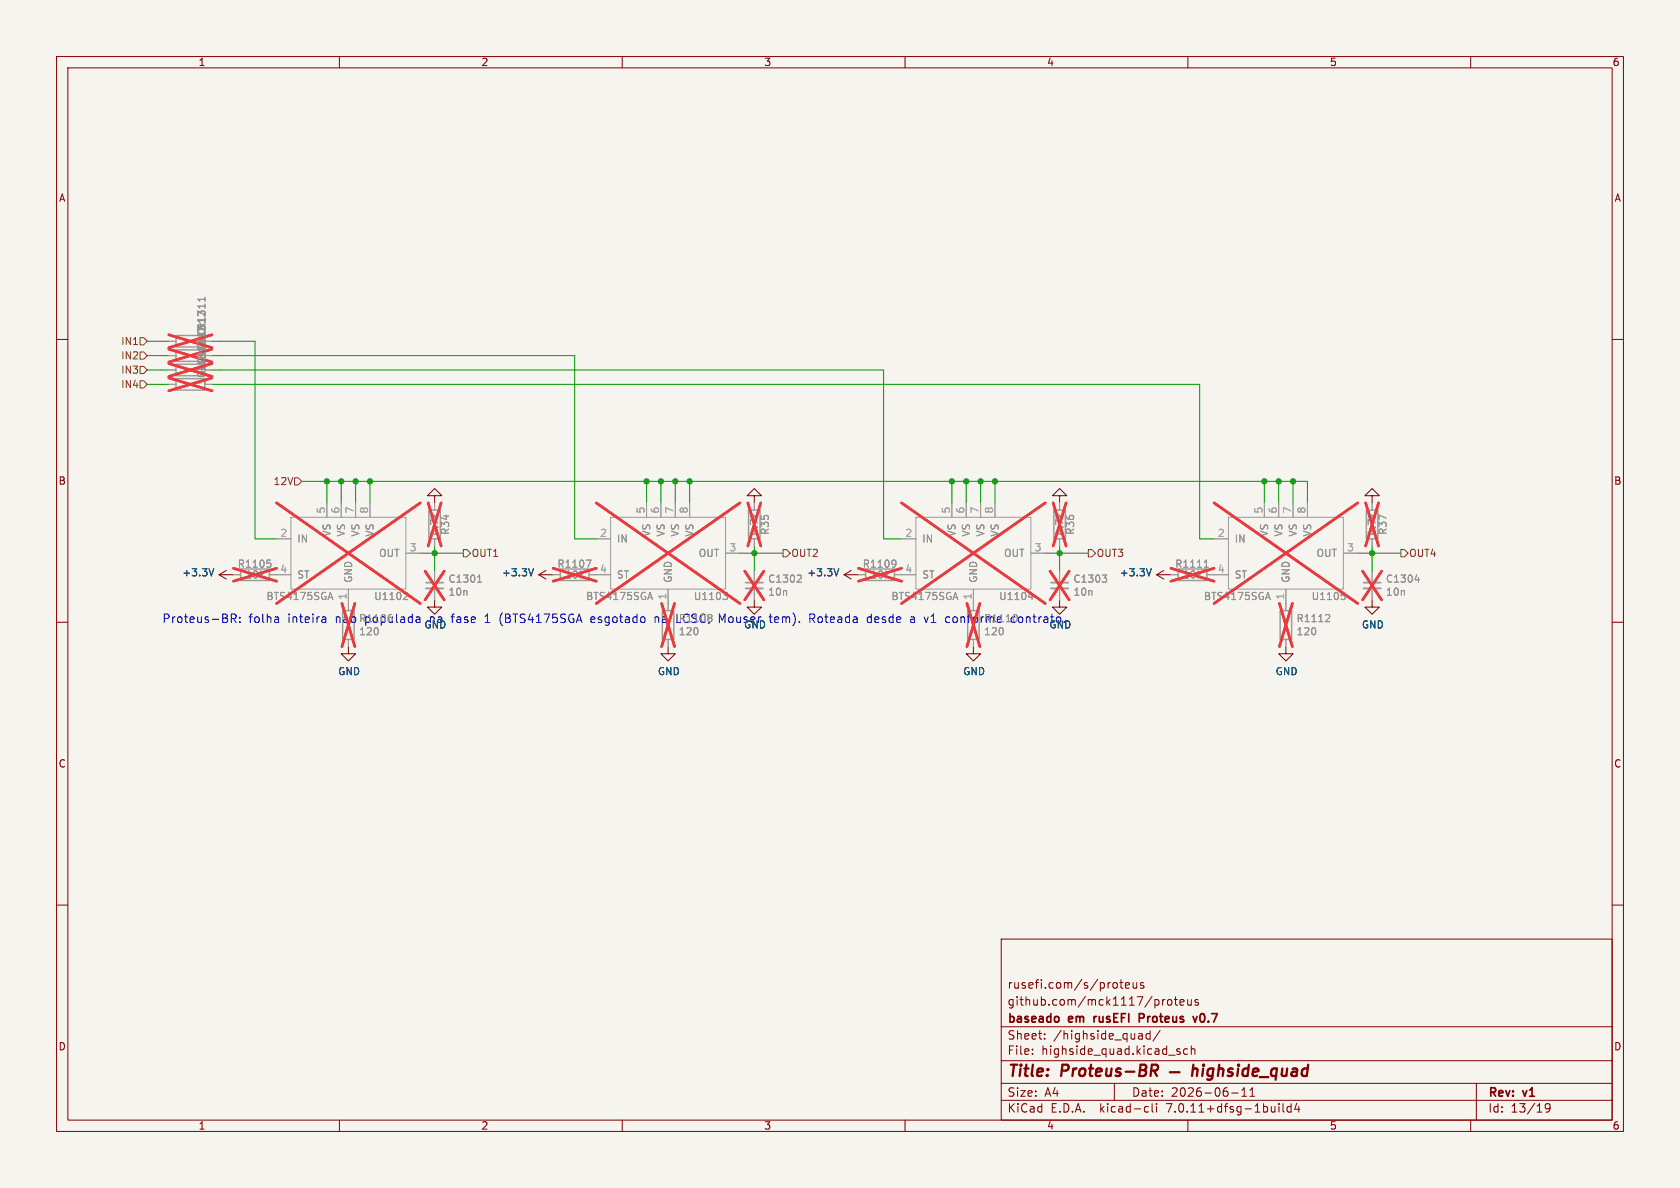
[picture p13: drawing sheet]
(kicad_sch
 (version 20230121)
 (generator eeschema)
 (paper "A4")
 (title_block
  (title "Proteus-BR — highside_quad")
  (date "2026-06-11")
  (rev "v1")
  (company "baseado em rusEFI Proteus v0.7")
  (comment 1 "github.com/mck1117/proteus")
  (comment 2 "rusefi.com/s/proteus"))
 (lib_symbols
  (symbol "Device:C_Small"
   (pin_numbers hide)
   (pin_names (offset 0.254) hide) (in_bom yes) (on_board yes)
   (property "Reference" "C" (at 0.254 1.778 0) (effects (font (size 1.27 1.27)) (justify left)))
   (property "Value" "C_Small" (at 0.254 -2.032 0) (effects (font (size 1.27 1.27)) (justify left)))
   (property "Footprint" "" (at 0 0 0) (effects (font (size 1.27 1.27)) hide))
   (property "Datasheet" "~" (at 0 0 0) (effects (font (size 1.27 1.27)) hide))
   (symbol "C_Small_0_1"
    (polyline (pts (xy -1.524 -0.508) (xy 1.524 -0.508)) (stroke (width 0.3302) (type default)) (fill (type none)))
    (polyline (pts (xy -1.524 0.508) (xy 1.524 0.508)) (stroke (width 0.3048) (type default)) (fill (type none))))
   (symbol "C_Small_1_1"
    (pin passive line (at 0 2.54 270) (length 2.032) (name "~" (effects (font (size 1.27 1.27)))) (number "1" (effects (font (size 1.27 1.27)))))
    (pin passive line (at 0 -2.54 90) (length 2.032) (name "~" (effects (font (size 1.27 1.27)))) (number "2" (effects (font (size 1.27 1.27)))))))
  (symbol "Device:R"
   (pin_numbers hide)
   (pin_names (offset 0)) (in_bom yes) (on_board yes)
   (property "Reference" "R" (at 2.032 0 90) (effects (font (size 1.27 1.27))))
   (property "Value" "R" (at 0 0 90) (effects (font (size 1.27 1.27))))
   (property "Footprint" "" (at -1.778 0 90) (effects (font (size 1.27 1.27)) hide))
   (property "Datasheet" "~" (at 0 0 0) (effects (font (size 1.27 1.27)) hide))
   (symbol "R_0_1"
    (rectangle (start -1.016 -2.54) (end 1.016 2.54) (stroke (width 0.254) (type default)) (fill (type none))))
   (symbol "R_1_1"
    (pin passive line (at 0 3.81 270) (length 1.27) (name "~" (effects (font (size 1.27 1.27)))) (number "1" (effects (font (size 1.27 1.27)))))
    (pin passive line (at 0 -3.81 90) (length 1.27) (name "~" (effects (font (size 1.27 1.27)))) (number "2" (effects (font (size 1.27 1.27)))))))
  (symbol "Device:R_Pack04"
   (pin_names (offset 0) hide) (in_bom yes) (on_board yes)
   (property "Reference" "RN" (at -7.62 0 90) (effects (font (size 1.27 1.27))))
   (property "Value" "R_Pack04" (at 5.08 0 90) (effects (font (size 1.27 1.27))))
   (property "Footprint" "" (at 6.985 0 90) (effects (font (size 1.27 1.27)) hide))
   (property "Datasheet" "~" (at 0 0 0) (effects (font (size 1.27 1.27)) hide))
   (symbol "R_Pack04_0_1"
    (rectangle (start -6.35 -2.413) (end 3.81 2.413) (stroke (width 0.254) (type default)) (fill (type background)))
    (rectangle (start -5.715 1.905) (end -4.445 -1.905) (stroke (width 0.254) (type default)) (fill (type none)))
    (rectangle (start -3.175 1.905) (end -1.905 -1.905) (stroke (width 0.254) (type default)) (fill (type none)))
    (rectangle (start -0.635 1.905) (end 0.635 -1.905) (stroke (width 0.254) (type default)) (fill (type none)))
    (polyline (pts (xy -5.08 -2.54) (xy -5.08 -1.905)) (stroke (width 0) (type default)) (fill (type none)))
    (polyline (pts (xy -5.08 1.905) (xy -5.08 2.54)) (stroke (width 0) (type default)) (fill (type none)))
    (polyline (pts (xy -2.54 -2.54) (xy -2.54 -1.905)) (stroke (width 0) (type default)) (fill (type none)))
    (polyline (pts (xy -2.54 1.905) (xy -2.54 2.54)) (stroke (width 0) (type default)) (fill (type none)))
    (polyline (pts (xy 0 -2.54) (xy 0 -1.905)) (stroke (width 0) (type default)) (fill (type none)))
    (polyline (pts (xy 0 1.905) (xy 0 2.54)) (stroke (width 0) (type default)) (fill (type none)))
    (polyline (pts (xy 2.54 -2.54) (xy 2.54 -1.905)) (stroke (width 0) (type default)) (fill (type none)))
    (polyline (pts (xy 2.54 1.905) (xy 2.54 2.54)) (stroke (width 0) (type default)) (fill (type none)))
    (rectangle (start 1.905 1.905) (end 3.175 -1.905) (stroke (width 0.254) (type default)) (fill (type none))))
   (symbol "R_Pack04_1_1"
    (pin passive line (at -5.08 -5.08 90) (length 2.54) (name "R1.1" (effects (font (size 1.27 1.27)))) (number "1" (effects (font (size 1.27 1.27)))))
    (pin passive line (at -2.54 -5.08 90) (length 2.54) (name "R2.1" (effects (font (size 1.27 1.27)))) (number "2" (effects (font (size 1.27 1.27)))))
    (pin passive line (at 0 -5.08 90) (length 2.54) (name "R3.1" (effects (font (size 1.27 1.27)))) (number "3" (effects (font (size 1.27 1.27)))))
    (pin passive line (at 2.54 -5.08 90) (length 2.54) (name "R4.1" (effects (font (size 1.27 1.27)))) (number "4" (effects (font (size 1.27 1.27)))))
    (pin passive line (at 2.54 5.08 270) (length 2.54) (name "R4.2" (effects (font (size 1.27 1.27)))) (number "5" (effects (font (size 1.27 1.27)))))
    (pin passive line (at 0 5.08 270) (length 2.54) (name "R3.2" (effects (font (size 1.27 1.27)))) (number "6" (effects (font (size 1.27 1.27)))))
    (pin passive line (at -2.54 5.08 270) (length 2.54) (name "R2.2" (effects (font (size 1.27 1.27)))) (number "7" (effects (font (size 1.27 1.27)))))
    (pin passive line (at -5.08 5.08 270) (length 2.54) (name "R1.2" (effects (font (size 1.27 1.27)))) (number "8" (effects (font (size 1.27 1.27)))))))
  (symbol "bts4175:BTS4175SGA"
   (pin_names (offset 1.016)) (in_bom yes) (on_board yes)
   (property "Reference" "U" (at -6.35 -7.62 0) (effects (font (size 1.27 1.27))))
   (property "Value" "BTS4175SGA" (at 8.89 -7.62 0) (effects (font (size 1.27 1.27))))
   (property "Footprint" "" (at 0 0 0) (effects (font (size 1.27 1.27)) hide))
   (property "Datasheet" "" (at 0 0 0) (effects (font (size 1.27 1.27)) hide))
   (symbol "BTS4175SGA_0_1"
    (polyline (pts (xy -7.62 6.35) (xy 12.7 6.35) (xy 12.7 -6.35) (xy -7.62 -6.35) (xy -7.62 6.35)) (stroke (width 0) (type solid)) (fill (type none))))
   (symbol "BTS4175SGA_1_1"
    (pin bidirectional line (at 2.54 -8.89 90) (length 2.54) (name "GND" (effects (font (size 1.27 1.27)))) (number "1" (effects (font (size 1.27 1.27)))))
    (pin input line (at -10.16 2.54 0) (length 2.54) (name "IN" (effects (font (size 1.27 1.27)))) (number "2" (effects (font (size 1.27 1.27)))))
    (pin power_out line (at 15.24 0 180) (length 2.54) (name "OUT" (effects (font (size 1.27 1.27)))) (number "3" (effects (font (size 1.27 1.27)))))
    (pin open_collector line (at -10.16 -3.81 0) (length 2.54) (name "ST" (effects (font (size 1.27 1.27)))) (number "4" (effects (font (size 1.27 1.27)))))
    (pin power_in line (at -1.27 8.89 270) (length 2.54) (name "VS" (effects (font (size 1.27 1.27)))) (number "5" (effects (font (size 1.27 1.27)))))
    (pin power_in line (at 1.27 8.89 270) (length 2.54) (name "VS" (effects (font (size 1.27 1.27)))) (number "6" (effects (font (size 1.27 1.27)))))
    (pin power_in line (at 3.81 8.89 270) (length 2.54) (name "VS" (effects (font (size 1.27 1.27)))) (number "7" (effects (font (size 1.27 1.27)))))
    (pin power_in line (at 6.35 8.89 270) (length 2.54) (name "VS" (effects (font (size 1.27 1.27)))) (number "8" (effects (font (size 1.27 1.27)))))))
  (symbol "power:GND"
   (power)
   (pin_names (offset 0)) (in_bom yes) (on_board yes)
   (property "Reference" "#PWR" (at 0 -6.35 0) (effects (font (size 1.27 1.27)) hide))
   (property "Value" "GND" (at 0 -3.81 0) (effects (font (size 1.27 1.27))))
   (property "Footprint" "" (at 0 0 0) (effects (font (size 1.27 1.27)) hide))
   (property "Datasheet" "" (at 0 0 0) (effects (font (size 1.27 1.27)) hide))
   (symbol "GND_0_1"
    (polyline (pts (xy 0 0) (xy 0 -1.27) (xy 1.27 -1.27) (xy 0 -2.54) (xy -1.27 -1.27) (xy 0 -1.27)) (stroke (width 0) (type default)) (fill (type none))))
   (symbol "GND_1_1"
    (pin power_in line (at 0 0 270) (length 0)
    hide (name "GND" (effects (font (size 1.27 1.27)))) (number "1" (effects (font (size 1.27 1.27)))))))
  (symbol "proteus-rescue:+3.3V-power"
   (power)
   (pin_names (offset 0)) (in_bom yes) (on_board yes)
   (property "Reference" "#PWR" (at 0 -3.81 0) (effects (font (size 1.27 1.27)) hide))
   (property "Value" "+3.3V-power" (at 0 3.556 0) (effects (font (size 1.27 1.27))))
   (property "Footprint" "" (at 0 0 0) (effects (font (size 1.27 1.27)) hide))
   (property "Datasheet" "" (at 0 0 0) (effects (font (size 1.27 1.27)) hide))
   (symbol "+3.3V-power_0_1"
    (polyline (pts (xy -0.762 1.27) (xy 0 2.54)) (stroke (width 0) (type solid)) (fill (type none)))
    (polyline (pts (xy 0 0) (xy 0 2.54)) (stroke (width 0) (type solid)) (fill (type none)))
    (polyline (pts (xy 0 2.54) (xy 0.762 1.27)) (stroke (width 0) (type solid)) (fill (type none))))
   (symbol "+3.3V-power_1_1"
    (pin power_in line (at 0 0 90) (length 0)
    hide (name "+3V3" (effects (font (size 1.27 1.27)))) (number "1" (effects (font (size 1.27 1.27))))))))
 (junction (at 133.35 97.79)
  (diameter 0) (color 0 0 0 0))
 (junction (at 114.3 85.09) (diameter 0) (color 0 0 0 0))
 (junction (at 65.405 85.09)
  (diameter 0) (color 0 0 0 0))
 (junction (at 228.6 85.09) (diameter 0) (color 0 0 0 0))
 (junction (at 60.325 85.09)
  (diameter 0) (color 0 0 0 0))
 (junction (at 173.355 85.09)
  (diameter 0) (color 0 0 0 0))
 (junction (at 119.38 85.09)
  (diameter 0) (color 0 0 0 0))
 (junction (at 175.895 85.09)
  (diameter 0) (color 0 0 0 0))
 (junction (at 57.785 85.09)
  (diameter 0) (color 0 0 0 0))
 (junction (at 170.815 85.09)
  (diameter 0) (color 0 0 0 0))
 (junction (at 168.275 85.09)
  (diameter 0) (color 0 0 0 0))
 (junction (at 76.835 97.79)
  (diameter 0) (color 0 0 0 0))
 (junction (at 242.57 97.79)
  (diameter 0) (color 0 0 0 0))
 (junction (at 62.865 85.09)
  (diameter 0) (color 0 0 0 0))
 (junction (at 226.06 85.09)
  (diameter 0) (color 0 0 0 0))
 (junction (at 121.92 85.09)
  (diameter 0) (color 0 0 0 0))
 (junction (at 187.325 97.79)
  (diameter 0) (color 0 0 0 0))
 (junction (at 116.84 85.09)
  (diameter 0) (color 0 0 0 0))
 (junction (at 223.52 85.09)
  (diameter 0) (color 0 0 0 0))
 (wire (pts (xy 170.815 88.9) (xy 170.815 85.09)) (stroke (width 0) (type default)))
 (wire (pts (xy 231.14 85.09) (xy 231.14 88.9)) (stroke (width 0) (type default)))
 (wire (pts (xy 173.355 85.09) (xy 173.355 88.9)) (stroke (width 0) (type default)))
 (wire (pts (xy 133.35 97.79) (xy 138.43 97.79)) (stroke (width 0) (type default)))
 (wire (pts (xy 240.03 97.79) (xy 242.57 97.79)) (stroke (width 0) (type default)))
 (wire (pts (xy 184.785 97.79) (xy 187.325 97.79)) (stroke (width 0) (type default)))
 (wire (pts (xy 28.575 60.325) (xy 26.035 60.325)) (stroke (width 0) (type default)))
 (wire (pts (xy 223.52 85.09) (xy 226.06 85.09)) (stroke (width 0) (type default)))
 (wire (pts (xy 187.325 97.79) (xy 192.405 97.79)) (stroke (width 0) (type default)))
 (wire (pts (xy 133.35 97.79) (xy 133.35 100.965)) (stroke (width 0) (type default)))
 (wire (pts (xy 242.57 97.79) (xy 242.57 100.965)) (stroke (width 0) (type default)))
 (wire (pts (xy 76.835 97.79) (xy 76.835 100.965)) (stroke (width 0) (type default)))
 (wire (pts (xy 26.035 67.945) (xy 28.575 67.945)) (stroke (width 0) (type default)))
 (wire (pts (xy 121.92 85.09) (xy 168.275 85.09)) (stroke (width 0) (type default)))
 (wire (pts (xy 170.815 85.09) (xy 173.355 85.09)) (stroke (width 0) (type default)))
 (wire (pts (xy 212.09 95.25) (xy 214.63 95.25)) (stroke (width 0) (type default)))
 (wire (pts (xy 101.6 62.865) (xy 101.6 95.25)) (stroke (width 0) (type default)))
 (wire (pts (xy 28.575 65.405) (xy 26.035 65.405)) (stroke (width 0) (type default)))
 (wire (pts (xy 119.38 85.09) (xy 119.38 88.9)) (stroke (width 0) (type default)))
 (wire (pts (xy 116.84 85.09) (xy 119.38 85.09)) (stroke (width 0) (type default)))
 (wire (pts (xy 60.325 88.9) (xy 60.325 85.09)) (stroke (width 0) (type default)))
 (wire (pts (xy 121.92 85.09) (xy 121.92 88.9)) (stroke (width 0) (type default)))
 (wire (pts (xy 74.295 97.79) (xy 76.835 97.79)) (stroke (width 0) (type default)))
 (wire (pts (xy 226.06 85.09) (xy 228.6 85.09)) (stroke (width 0) (type default)))
 (wire (pts (xy 57.785 88.9) (xy 57.785 85.09)) (stroke (width 0) (type default)))
 (wire (pts (xy 156.21 65.405) (xy 156.21 95.25)) (stroke (width 0) (type default)))
 (wire (pts (xy 53.34 85.09) (xy 57.785 85.09)) (stroke (width 0) (type default)))
 (wire (pts (xy 57.785 85.09) (xy 60.325 85.09)) (stroke (width 0) (type default)))
 (wire (pts (xy 45.085 95.25) (xy 48.895 95.25)) (stroke (width 0) (type default)))
 (wire (pts (xy 114.3 85.09) (xy 116.84 85.09)) (stroke (width 0) (type default)))
 (wire (pts (xy 38.735 67.945) (xy 212.09 67.945)) (stroke (width 0) (type default)))
 (wire (pts (xy 168.275 88.9) (xy 168.275 85.09)) (stroke (width 0) (type default)))
 (wire (pts (xy 242.57 96.52) (xy 242.57 97.79)) (stroke (width 0) (type default)))
 (wire (pts (xy 226.06 88.9) (xy 226.06 85.09)) (stroke (width 0) (type default)))
 (wire (pts (xy 130.81 97.79) (xy 133.35 97.79)) (stroke (width 0) (type default)))
 (wire (pts (xy 228.6 85.09) (xy 228.6 88.9)) (stroke (width 0) (type default)))
 (wire (pts (xy 173.355 85.09) (xy 175.895 85.09)) (stroke (width 0) (type default)))
 (wire (pts (xy 187.325 96.52) (xy 187.325 97.79)) (stroke (width 0) (type default)))
 (wire (pts (xy 76.835 97.79) (xy 81.915 97.79)) (stroke (width 0) (type default)))
 (wire (pts (xy 187.325 97.79) (xy 187.325 100.965)) (stroke (width 0) (type default)))
 (wire (pts (xy 62.865 85.09) (xy 62.865 88.9)) (stroke (width 0) (type default)))
 (wire (pts (xy 168.275 85.09) (xy 170.815 85.09)) (stroke (width 0) (type default)))
 (wire (pts (xy 45.085 60.325) (xy 45.085 95.25)) (stroke (width 0) (type default)))
 (wire (pts (xy 38.735 60.325) (xy 45.085 60.325)) (stroke (width 0) (type default)))
 (wire (pts (xy 38.735 65.405) (xy 156.21 65.405)) (stroke (width 0) (type default)))
 (wire (pts (xy 76.835 96.52) (xy 76.835 97.79)) (stroke (width 0) (type default)))
 (wire (pts (xy 119.38 85.09) (xy 121.92 85.09)) (stroke (width 0) (type default)))
 (wire (pts (xy 156.21 95.25) (xy 159.385 95.25)) (stroke (width 0) (type default)))
 (wire (pts (xy 65.405 85.09) (xy 114.3 85.09)) (stroke (width 0) (type default)))
 (wire (pts (xy 101.6 95.25) (xy 105.41 95.25)) (stroke (width 0) (type default)))
 (wire (pts (xy 175.895 85.09) (xy 175.895 88.9)) (stroke (width 0) (type default)))
 (wire (pts (xy 175.895 85.09) (xy 223.52 85.09)) (stroke (width 0) (type default)))
 (wire (pts (xy 65.405 85.09) (xy 65.405 88.9)) (stroke (width 0) (type default)))
 (wire (pts (xy 62.865 85.09) (xy 65.405 85.09)) (stroke (width 0) (type default)))
 (wire (pts (xy 116.84 88.9) (xy 116.84 85.09)) (stroke (width 0) (type default)))
 (wire (pts (xy 114.3 88.9) (xy 114.3 85.09)) (stroke (width 0) (type default)))
 (wire (pts (xy 223.52 88.9) (xy 223.52 85.09)) (stroke (width 0) (type default)))
 (wire (pts (xy 60.325 85.09) (xy 62.865 85.09)) (stroke (width 0) (type default)))
 (wire (pts (xy 242.57 97.79) (xy 247.65 97.79)) (stroke (width 0) (type default)))
 (wire (pts (xy 133.35 96.52) (xy 133.35 97.79)) (stroke (width 0) (type default)))
 (wire (pts (xy 212.09 67.945) (xy 212.09 95.25)) (stroke (width 0) (type default)))
 (wire (pts (xy 228.6 85.09) (xy 231.14 85.09)) (stroke (width 0) (type default)))
 (wire (pts (xy 26.035 62.865) (xy 28.575 62.865)) (stroke (width 0) (type default)))
 (wire (pts (xy 38.735 62.865) (xy 101.6 62.865)) (stroke (width 0) (type default)))
 (hierarchical_label "IN4"
  (shape input) (at 26.035 67.945 180) (fields_autoplaced) (effects (font (size 1.27 1.27)) (justify right)))
 (hierarchical_label "OUT4"
  (shape output) (at 247.65 97.79 0) (fields_autoplaced) (effects (font (size 1.27 1.27)) (justify left)))
 (hierarchical_label "IN2"
  (shape input) (at 26.035 62.865 180) (fields_autoplaced) (effects (font (size 1.27 1.27)) (justify right)))
 (hierarchical_label "IN3"
  (shape input) (at 26.035 65.405 180) (fields_autoplaced) (effects (font (size 1.27 1.27)) (justify right)))
 (hierarchical_label "OUT2"
  (shape output) (at 138.43 97.79 0) (fields_autoplaced) (effects (font (size 1.27 1.27)) (justify left)))
 (hierarchical_label "OUT3"
  (shape output) (at 192.405 97.79 0) (fields_autoplaced) (effects (font (size 1.27 1.27)) (justify left)))
 (hierarchical_label "12V"
  (shape input) (at 53.34 85.09 180) (fields_autoplaced) (effects (font (size 1.27 1.27)) (justify right)))
 (hierarchical_label "OUT1"
  (shape output) (at 81.915 97.79 0) (fields_autoplaced) (effects (font (size 1.27 1.27)) (justify left)))
 (hierarchical_label "IN1"
  (shape input) (at 26.035 60.325 180) (fields_autoplaced) (effects (font (size 1.27 1.27)) (justify right)))
 (symbol
  (lib_id "Device:C_Small") (at 242.57 103.505 0) (unit 1) (in_bom yes) (on_board yes) (dnp yes)
  (property "Reference" "C1304" (at 244.9068 102.3366 0) (effects (font (size 1.27 1.27)) (justify left)))
  (property "Value" "10n" (at 244.9068 104.648 0) (effects (font (size 1.27 1.27)) (justify left)))
  (property "Footprint" "Capacitor_SMD:C_0603_1608Metric" (at 242.57 103.505 0) (effects (font (size 1.27 1.27)) hide))
  (property "Datasheet" "~" (at 242.57 103.505 0) (effects (font (size 1.27 1.27)) hide))
  (property "PN" "" (at 242.57 103.505 0) (effects (font (size 1.27 1.27)) hide))
  (property "LCSC" "C57112" (at 242.57 103.505 0) (effects (font (size 1.27 1.27)) hide))
  (property "LCSC_ext" "0" (at 242.57 103.505 0) (effects (font (size 1.27 1.27)) hide))
  (property "DNP" "DNP fase 1 — highside nao populado" (at 244.9068 102.3366 0) (effects (font (size 1.27 1.27)) hide)) (pin "1") (pin "2"))
 (symbol
  (lib_id "Device:C_Small") (at 76.835 103.505 0) (unit 1) (in_bom yes) (on_board yes) (dnp yes)
  (property "Reference" "C1301" (at 79.1718 102.3366 0) (effects (font (size 1.27 1.27)) (justify left)))
  (property "Value" "10n" (at 79.1718 104.648 0) (effects (font (size 1.27 1.27)) (justify left)))
  (property "Footprint" "Capacitor_SMD:C_0603_1608Metric" (at 76.835 103.505 0) (effects (font (size 1.27 1.27)) hide))
  (property "Datasheet" "~" (at 76.835 103.505 0) (effects (font (size 1.27 1.27)) hide))
  (property "PN" "" (at 76.835 103.505 0) (effects (font (size 1.27 1.27)) hide))
  (property "LCSC" "C57112" (at 76.835 103.505 0) (effects (font (size 1.27 1.27)) hide))
  (property "LCSC_ext" "0" (at 76.835 103.505 0) (effects (font (size 1.27 1.27)) hide))
  (property "DNP" "DNP fase 1 — highside nao populado" (at 79.1718 102.3366 0) (effects (font (size 1.27 1.27)) hide)) (pin "1") (pin "2"))
 (symbol
  (lib_id "Device:C_Small") (at 133.35 103.505 0) (unit 1) (in_bom yes) (on_board yes) (dnp yes)
  (property "Reference" "C1302" (at 135.6868 102.3366 0) (effects (font (size 1.27 1.27)) (justify left)))
  (property "Value" "10n" (at 135.6868 104.648 0) (effects (font (size 1.27 1.27)) (justify left)))
  (property "Footprint" "Capacitor_SMD:C_0603_1608Metric" (at 133.35 103.505 0) (effects (font (size 1.27 1.27)) hide))
  (property "Datasheet" "~" (at 133.35 103.505 0) (effects (font (size 1.27 1.27)) hide))
  (property "PN" "" (at 133.35 103.505 0) (effects (font (size 1.27 1.27)) hide))
  (property "LCSC" "C57112" (at 133.35 103.505 0) (effects (font (size 1.27 1.27)) hide))
  (property "LCSC_ext" "0" (at 133.35 103.505 0) (effects (font (size 1.27 1.27)) hide))
  (property "DNP" "DNP fase 1 — highside nao populado" (at 135.6868 102.3366 0) (effects (font (size 1.27 1.27)) hide)) (pin "1") (pin "2"))
 (symbol
  (lib_id "Device:C_Small") (at 187.325 103.505 0) (unit 1) (in_bom yes) (on_board yes) (dnp yes)
  (property "Reference" "C1303" (at 189.6618 102.3366 0) (effects (font (size 1.27 1.27)) (justify left)))
  (property "Value" "10n" (at 189.6618 104.648 0) (effects (font (size 1.27 1.27)) (justify left)))
  (property "Footprint" "Capacitor_SMD:C_0603_1608Metric" (at 187.325 103.505 0) (effects (font (size 1.27 1.27)) hide))
  (property "Datasheet" "~" (at 187.325 103.505 0) (effects (font (size 1.27 1.27)) hide))
  (property "PN" "" (at 187.325 103.505 0) (effects (font (size 1.27 1.27)) hide))
  (property "LCSC" "C57112" (at 187.325 103.505 0) (effects (font (size 1.27 1.27)) hide))
  (property "LCSC_ext" "0" (at 187.325 103.505 0) (effects (font (size 1.27 1.27)) hide))
  (property "DNP" "DNP fase 1 — highside nao populado" (at 189.6618 102.3366 0) (effects (font (size 1.27 1.27)) hide)) (pin "1") (pin "2"))
 (symbol
  (lib_id "bts4175:BTS4175SGA") (at 59.055 97.79 0) (unit 1) (in_bom yes) (on_board yes) (dnp yes)
  (property "Reference" "U1102" (at 66.04 105.41 0) (effects (font (size 1.27 1.27)) (justify left)))
  (property "Value" "BTS4175SGA" (at 46.99 105.41 0) (effects (font (size 1.27 1.27)) (justify left)))
  (property "Footprint" "Package_SO:SOIC-8_3.9x4.9mm_P1.27mm" (at 59.055 97.79 0) (effects (font (size 1.27 1.27)) hide))
  (property "Datasheet" "" (at 59.055 97.79 0) (effects (font (size 1.27 1.27)) hide))
  (property "LCSC" "C152451" (at 59.055 97.79 0) (effects (font (size 1.27 1.27)) hide))
  (property "LCSC_ext" "1" (at 59.055 97.79 0) (effects (font (size 1.27 1.27)) hide))
  (property "PN" "BTS4175" (at 59.055 97.79 0) (effects (font (size 1.27 1.27)) hide))
  (property "possible_not_ext" "1" (at 59.055 97.79 0) (effects (font (size 1.27 1.27)) hide))
  (property "DNP" "DNP fase 1 — highside nao populado" (at 66.04 105.41 0) (effects (font (size 1.27 1.27)) hide))
  (property "MFN" "Infineon" (at 66.04 105.41 0) (effects (font (size 1.27 1.27)) hide))
  (property "MPN" "BTS4175SGA" (at 66.04 105.41 0) (effects (font (size 1.27 1.27)) hide)) (pin "1") (pin "2") (pin "3") (pin "4") (pin "5") (pin "6") (pin "7") (pin "8"))
 (symbol
  (lib_id "power:GND") (at 61.595 114.3 0) (unit 1) (in_bom yes) (on_board yes) (dnp no)
  (property "Reference" "#PWR0291" (at 61.595 120.65 0) (effects (font (size 1.27 1.27)) hide))
  (property "Value" "GND" (at 61.722 118.6942 0) (effects (font (size 1.27 1.27))))
  (property "Footprint" "" (at 61.595 114.3 0) (effects (font (size 1.27 1.27)) hide))
  (property "Datasheet" "" (at 61.595 114.3 0) (effects (font (size 1.27 1.27)) hide)) (pin "1"))
 (symbol
  (lib_id "power:GND") (at 76.835 106.045 0) (unit 1) (in_bom yes) (on_board yes) (dnp no)
  (property "Reference" "#PWR0292" (at 76.835 112.395 0) (effects (font (size 1.27 1.27)) hide))
  (property "Value" "GND" (at 76.962 110.4392 0) (effects (font (size 1.27 1.27))))
  (property "Footprint" "" (at 76.835 106.045 0) (effects (font (size 1.27 1.27)) hide))
  (property "Datasheet" "" (at 76.835 106.045 0) (effects (font (size 1.27 1.27)) hide)) (pin "1"))
 (symbol
  (lib_id "Device:R") (at 61.595 110.49 0) (unit 1) (in_bom yes) (on_board yes) (dnp yes)
  (property "Reference" "R1106" (at 63.373 109.3216 0) (effects (font (size 1.27 1.27)) (justify left)))
  (property "Value" "120" (at 63.373 111.633 0) (effects (font (size 1.27 1.27)) (justify left)))
  (property "Footprint" "Resistor_SMD:R_0603_1608Metric" (at 59.817 110.49 90) (effects (font (size 1.27 1.27)) hide))
  (property "Datasheet" "~" (at 61.595 110.49 0) (effects (font (size 1.27 1.27)) hide))
  (property "LCSC" "C22787" (at 61.595 110.49 0) (effects (font (size 1.27 1.27)) hide))
  (property "LCSC_ext" "0" (at 61.595 110.49 0) (effects (font (size 1.27 1.27)) hide))
  (property "DNP" "DNP fase 1 — highside nao populado" (at 63.373 109.3216 0) (effects (font (size 1.27 1.27)) hide)) (pin "1") (pin "2"))
 (symbol
  (lib_id "Device:R") (at 45.085 101.6 270) (unit 1) (in_bom yes) (on_board yes) (dnp yes)
  (property "Reference" "R1105" (at 45.085 99.695 90) (effects (font (size 1.27 1.27))))
  (property "Value" "10k" (at 45.085 101.6 90) (effects (font (size 1.27 1.27))))
  (property "Footprint" "Resistor_SMD:R_0603_1608Metric" (at 45.085 99.822 90) (effects (font (size 1.27 1.27)) hide))
  (property "Datasheet" "~" (at 45.085 101.6 0) (effects (font (size 1.27 1.27)) hide))
  (property "LCSC" "C25744" (at 45.085 101.6 0) (effects (font (size 1.27 1.27)) hide))
  (property "LCSC_ext" "0" (at 45.085 101.6 0) (effects (font (size 1.27 1.27)) hide))
  (property "DNP" "DNP fase 1 — highside nao populado" (at 45.085 99.695 0) (effects (font (size 1.27 1.27)) hide)) (pin "1") (pin "2"))
 (symbol
  (lib_id "proteus-rescue:+3.3V-power") (at 41.275 101.6 90) (unit 1) (in_bom yes) (on_board yes) (dnp no)
  (property "Reference" "#PWR0293" (at 45.085 101.6 0) (effects (font (size 1.27 1.27)) hide))
  (property "Value" "+3.3V" (at 38.0238 101.219 90) (effects (font (size 1.27 1.27)) (justify left)))
  (property "Footprint" "" (at 41.275 101.6 0) (effects (font (size 1.27 1.27)) hide))
  (property "Datasheet" "" (at 41.275 101.6 0) (effects (font (size 1.27 1.27)) hide)) (pin "1")
  (instances (project "proteus-br" (path "" (reference "#PWR0293") (unit 1)) (path "" (reference "#PWR0293") (unit 1)))))
 (symbol
  (lib_id "bts4175:BTS4175SGA") (at 115.57 97.79 0) (unit 1) (in_bom yes) (on_board yes) (dnp yes)
  (property "Reference" "U1103" (at 122.555 105.41 0) (effects (font (size 1.27 1.27)) (justify left)))
  (property "Value" "BTS4175SGA" (at 103.505 105.41 0) (effects (font (size 1.27 1.27)) (justify left)))
  (property "Footprint" "Package_SO:SOIC-8_3.9x4.9mm_P1.27mm" (at 115.57 97.79 0) (effects (font (size 1.27 1.27)) hide))
  (property "Datasheet" "" (at 115.57 97.79 0) (effects (font (size 1.27 1.27)) hide))
  (property "LCSC" "C152451" (at 115.57 97.79 0) (effects (font (size 1.27 1.27)) hide))
  (property "LCSC_ext" "1" (at 115.57 97.79 0) (effects (font (size 1.27 1.27)) hide))
  (property "PN" "BTS4175" (at 115.57 97.79 0) (effects (font (size 1.27 1.27)) hide))
  (property "possible_not_ext" "1" (at 115.57 97.79 0) (effects (font (size 1.27 1.27)) hide))
  (property "DNP" "DNP fase 1 — highside nao populado" (at 122.555 105.41 0) (effects (font (size 1.27 1.27)) hide))
  (property "MFN" "Infineon" (at 122.555 105.41 0) (effects (font (size 1.27 1.27)) hide))
  (property "MPN" "BTS4175SGA" (at 122.555 105.41 0) (effects (font (size 1.27 1.27)) hide)) (pin "1") (pin "2") (pin "3") (pin "4") (pin "5") (pin "6") (pin "7") (pin "8"))
 (symbol
  (lib_id "power:GND") (at 118.11 114.3 0) (unit 1) (in_bom yes) (on_board yes) (dnp no)
  (property "Reference" "#PWR0294" (at 118.11 120.65 0) (effects (font (size 1.27 1.27)) hide))
  (property "Value" "GND" (at 118.237 118.6942 0) (effects (font (size 1.27 1.27))))
  (property "Footprint" "" (at 118.11 114.3 0) (effects (font (size 1.27 1.27)) hide))
  (property "Datasheet" "" (at 118.11 114.3 0) (effects (font (size 1.27 1.27)) hide)) (pin "1"))
 (symbol
  (lib_id "power:GND") (at 133.35 106.045 0) (unit 1) (in_bom yes) (on_board yes) (dnp no)
  (property "Reference" "#PWR0295" (at 133.35 112.395 0) (effects (font (size 1.27 1.27)) hide))
  (property "Value" "GND" (at 133.477 110.4392 0) (effects (font (size 1.27 1.27))))
  (property "Footprint" "" (at 133.35 106.045 0) (effects (font (size 1.27 1.27)) hide))
  (property "Datasheet" "" (at 133.35 106.045 0) (effects (font (size 1.27 1.27)) hide)) (pin "1"))
 (symbol
  (lib_id "Device:R") (at 118.11 110.49 0) (unit 1) (in_bom yes) (on_board yes) (dnp yes)
  (property "Reference" "R1108" (at 119.888 109.3216 0) (effects (font (size 1.27 1.27)) (justify left)))
  (property "Value" "120" (at 119.888 111.633 0) (effects (font (size 1.27 1.27)) (justify left)))
  (property "Footprint" "Resistor_SMD:R_0603_1608Metric" (at 116.332 110.49 90) (effects (font (size 1.27 1.27)) hide))
  (property "Datasheet" "~" (at 118.11 110.49 0) (effects (font (size 1.27 1.27)) hide))
  (property "LCSC" "C22787" (at 118.11 110.49 0) (effects (font (size 1.27 1.27)) hide))
  (property "LCSC_ext" "0" (at 118.11 110.49 0) (effects (font (size 1.27 1.27)) hide))
  (property "DNP" "DNP fase 1 — highside nao populado" (at 119.888 109.3216 0) (effects (font (size 1.27 1.27)) hide)) (pin "1") (pin "2"))
 (symbol
  (lib_id "Device:R") (at 101.6 101.6 270) (unit 1) (in_bom yes) (on_board yes) (dnp yes)
  (property "Reference" "R1107" (at 101.6 99.695 90) (effects (font (size 1.27 1.27))))
  (property "Value" "10k" (at 101.6 101.6 90) (effects (font (size 1.27 1.27))))
  (property "Footprint" "Resistor_SMD:R_0603_1608Metric" (at 101.6 99.822 90) (effects (font (size 1.27 1.27)) hide))
  (property "Datasheet" "~" (at 101.6 101.6 0) (effects (font (size 1.27 1.27)) hide))
  (property "LCSC" "C25744" (at 101.6 101.6 0) (effects (font (size 1.27 1.27)) hide))
  (property "LCSC_ext" "0" (at 101.6 101.6 0) (effects (font (size 1.27 1.27)) hide))
  (property "DNP" "DNP fase 1 — highside nao populado" (at 101.6 99.695 0) (effects (font (size 1.27 1.27)) hide)) (pin "1") (pin "2"))
 (symbol
  (lib_id "proteus-rescue:+3.3V-power") (at 97.79 101.6 90) (unit 1) (in_bom yes) (on_board yes) (dnp no)
  (property "Reference" "#PWR0296" (at 101.6 101.6 0) (effects (font (size 1.27 1.27)) hide))
  (property "Value" "+3.3V" (at 94.5388 101.219 90) (effects (font (size 1.27 1.27)) (justify left)))
  (property "Footprint" "" (at 97.79 101.6 0) (effects (font (size 1.27 1.27)) hide))
  (property "Datasheet" "" (at 97.79 101.6 0) (effects (font (size 1.27 1.27)) hide)) (pin "1")
  (instances (project "proteus-br" (path "" (reference "#PWR0296") (unit 1)) (path "" (reference "#PWR0296") (unit 1)))))
 (symbol
  (lib_id "bts4175:BTS4175SGA") (at 169.545 97.79 0) (unit 1) (in_bom yes) (on_board yes) (dnp yes)
  (property "Reference" "U1104" (at 176.53 105.41 0) (effects (font (size 1.27 1.27)) (justify left)))
  (property "Value" "BTS4175SGA" (at 157.48 105.41 0) (effects (font (size 1.27 1.27)) (justify left)))
  (property "Footprint" "Package_SO:SOIC-8_3.9x4.9mm_P1.27mm" (at 169.545 97.79 0) (effects (font (size 1.27 1.27)) hide))
  (property "Datasheet" "" (at 169.545 97.79 0) (effects (font (size 1.27 1.27)) hide))
  (property "LCSC" "C152451" (at 169.545 97.79 0) (effects (font (size 1.27 1.27)) hide))
  (property "LCSC_ext" "1" (at 169.545 97.79 0) (effects (font (size 1.27 1.27)) hide))
  (property "PN" "BTS4175" (at 169.545 97.79 0) (effects (font (size 1.27 1.27)) hide))
  (property "possible_not_ext" "1" (at 169.545 97.79 0) (effects (font (size 1.27 1.27)) hide))
  (property "DNP" "DNP fase 1 — highside nao populado" (at 176.53 105.41 0) (effects (font (size 1.27 1.27)) hide))
  (property "MFN" "Infineon" (at 176.53 105.41 0) (effects (font (size 1.27 1.27)) hide))
  (property "MPN" "BTS4175SGA" (at 176.53 105.41 0) (effects (font (size 1.27 1.27)) hide)) (pin "1") (pin "2") (pin "3") (pin "4") (pin "5") (pin "6") (pin "7") (pin "8"))
 (symbol
  (lib_id "power:GND") (at 172.085 114.3 0) (unit 1) (in_bom yes) (on_board yes) (dnp no)
  (property "Reference" "#PWR0297" (at 172.085 120.65 0) (effects (font (size 1.27 1.27)) hide))
  (property "Value" "GND" (at 172.212 118.6942 0) (effects (font (size 1.27 1.27))))
  (property "Footprint" "" (at 172.085 114.3 0) (effects (font (size 1.27 1.27)) hide))
  (property "Datasheet" "" (at 172.085 114.3 0) (effects (font (size 1.27 1.27)) hide)) (pin "1"))
 (symbol
  (lib_id "power:GND") (at 187.325 106.045 0) (unit 1) (in_bom yes) (on_board yes) (dnp no)
  (property "Reference" "#PWR0298" (at 187.325 112.395 0) (effects (font (size 1.27 1.27)) hide))
  (property "Value" "GND" (at 187.452 110.4392 0) (effects (font (size 1.27 1.27))))
  (property "Footprint" "" (at 187.325 106.045 0) (effects (font (size 1.27 1.27)) hide))
  (property "Datasheet" "" (at 187.325 106.045 0) (effects (font (size 1.27 1.27)) hide)) (pin "1"))
 (symbol
  (lib_id "Device:R") (at 172.085 110.49 0) (unit 1) (in_bom yes) (on_board yes) (dnp yes)
  (property "Reference" "R1110" (at 173.863 109.3216 0) (effects (font (size 1.27 1.27)) (justify left)))
  (property "Value" "120" (at 173.863 111.633 0) (effects (font (size 1.27 1.27)) (justify left)))
  (property "Footprint" "Resistor_SMD:R_0603_1608Metric" (at 170.307 110.49 90) (effects (font (size 1.27 1.27)) hide))
  (property "Datasheet" "~" (at 172.085 110.49 0) (effects (font (size 1.27 1.27)) hide))
  (property "LCSC" "C22787" (at 172.085 110.49 0) (effects (font (size 1.27 1.27)) hide))
  (property "LCSC_ext" "0" (at 172.085 110.49 0) (effects (font (size 1.27 1.27)) hide))
  (property "DNP" "DNP fase 1 — highside nao populado" (at 173.863 109.3216 0) (effects (font (size 1.27 1.27)) hide)) (pin "1") (pin "2"))
 (symbol
  (lib_id "Device:R") (at 155.575 101.6 270) (unit 1) (in_bom yes) (on_board yes) (dnp yes)
  (property "Reference" "R1109" (at 155.575 99.695 90) (effects (font (size 1.27 1.27))))
  (property "Value" "10k" (at 155.575 101.6 90) (effects (font (size 1.27 1.27))))
  (property "Footprint" "Resistor_SMD:R_0603_1608Metric" (at 155.575 99.822 90) (effects (font (size 1.27 1.27)) hide))
  (property "Datasheet" "~" (at 155.575 101.6 0) (effects (font (size 1.27 1.27)) hide))
  (property "LCSC" "C25744" (at 155.575 101.6 0) (effects (font (size 1.27 1.27)) hide))
  (property "LCSC_ext" "0" (at 155.575 101.6 0) (effects (font (size 1.27 1.27)) hide))
  (property "DNP" "DNP fase 1 — highside nao populado" (at 155.575 99.695 0) (effects (font (size 1.27 1.27)) hide)) (pin "1") (pin "2"))
 (symbol
  (lib_id "proteus-rescue:+3.3V-power") (at 151.765 101.6 90) (unit 1) (in_bom yes) (on_board yes) (dnp no)
  (property "Reference" "#PWR0299" (at 155.575 101.6 0) (effects (font (size 1.27 1.27)) hide))
  (property "Value" "+3.3V" (at 148.5138 101.219 90) (effects (font (size 1.27 1.27)) (justify left)))
  (property "Footprint" "" (at 151.765 101.6 0) (effects (font (size 1.27 1.27)) hide))
  (property "Datasheet" "" (at 151.765 101.6 0) (effects (font (size 1.27 1.27)) hide)) (pin "1")
  (instances (project "proteus-br" (path "" (reference "#PWR0299") (unit 1)) (path "" (reference "#PWR0299") (unit 1)))))
 (symbol
  (lib_id "bts4175:BTS4175SGA") (at 224.79 97.79 0) (unit 1) (in_bom yes) (on_board yes) (dnp yes)
  (property "Reference" "U1105" (at 231.775 105.41 0) (effects (font (size 1.27 1.27)) (justify left)))
  (property "Value" "BTS4175SGA" (at 212.725 105.41 0) (effects (font (size 1.27 1.27)) (justify left)))
  (property "Footprint" "Package_SO:SOIC-8_3.9x4.9mm_P1.27mm" (at 224.79 97.79 0) (effects (font (size 1.27 1.27)) hide))
  (property "Datasheet" "" (at 224.79 97.79 0) (effects (font (size 1.27 1.27)) hide))
  (property "LCSC" "C152451" (at 224.79 97.79 0) (effects (font (size 1.27 1.27)) hide))
  (property "LCSC_ext" "1" (at 224.79 97.79 0) (effects (font (size 1.27 1.27)) hide))
  (property "PN" "BTS4175" (at 224.79 97.79 0) (effects (font (size 1.27 1.27)) hide))
  (property "possible_not_ext" "1" (at 224.79 97.79 0) (effects (font (size 1.27 1.27)) hide))
  (property "DNP" "DNP fase 1 — highside nao populado" (at 231.775 105.41 0) (effects (font (size 1.27 1.27)) hide))
  (property "MFN" "Infineon" (at 231.775 105.41 0) (effects (font (size 1.27 1.27)) hide))
  (property "MPN" "BTS4175SGA" (at 231.775 105.41 0) (effects (font (size 1.27 1.27)) hide)) (pin "1") (pin "2") (pin "3") (pin "4") (pin "5") (pin "6") (pin "7") (pin "8"))
 (symbol
  (lib_id "power:GND") (at 227.33 114.3 0) (unit 1) (in_bom yes) (on_board yes) (dnp no)
  (property "Reference" "#PWR0300" (at 227.33 120.65 0) (effects (font (size 1.27 1.27)) hide))
  (property "Value" "GND" (at 227.457 118.6942 0) (effects (font (size 1.27 1.27))))
  (property "Footprint" "" (at 227.33 114.3 0) (effects (font (size 1.27 1.27)) hide))
  (property "Datasheet" "" (at 227.33 114.3 0) (effects (font (size 1.27 1.27)) hide)) (pin "1"))
 (symbol
  (lib_id "power:GND") (at 242.57 106.045 0) (unit 1) (in_bom yes) (on_board yes) (dnp no)
  (property "Reference" "#PWR0301" (at 242.57 112.395 0) (effects (font (size 1.27 1.27)) hide))
  (property "Value" "GND" (at 242.697 110.4392 0) (effects (font (size 1.27 1.27))))
  (property "Footprint" "" (at 242.57 106.045 0) (effects (font (size 1.27 1.27)) hide))
  (property "Datasheet" "" (at 242.57 106.045 0) (effects (font (size 1.27 1.27)) hide)) (pin "1"))
 (symbol
  (lib_id "Device:R") (at 227.33 110.49 0) (unit 1) (in_bom yes) (on_board yes) (dnp yes)
  (property "Reference" "R1112" (at 229.108 109.3216 0) (effects (font (size 1.27 1.27)) (justify left)))
  (property "Value" "120" (at 229.108 111.633 0) (effects (font (size 1.27 1.27)) (justify left)))
  (property "Footprint" "Resistor_SMD:R_0603_1608Metric" (at 225.552 110.49 90) (effects (font (size 1.27 1.27)) hide))
  (property "Datasheet" "~" (at 227.33 110.49 0) (effects (font (size 1.27 1.27)) hide))
  (property "LCSC" "C22787" (at 227.33 110.49 0) (effects (font (size 1.27 1.27)) hide))
  (property "LCSC_ext" "0" (at 227.33 110.49 0) (effects (font (size 1.27 1.27)) hide))
  (property "DNP" "DNP fase 1 — highside nao populado" (at 229.108 109.3216 0) (effects (font (size 1.27 1.27)) hide)) (pin "1") (pin "2"))
 (symbol
  (lib_id "Device:R") (at 210.82 101.6 270) (unit 1) (in_bom yes) (on_board yes) (dnp yes)
  (property "Reference" "R1111" (at 210.82 99.695 90) (effects (font (size 1.27 1.27))))
  (property "Value" "10k" (at 210.82 101.6 90) (effects (font (size 1.27 1.27))))
  (property "Footprint" "Resistor_SMD:R_0603_1608Metric" (at 210.82 99.822 90) (effects (font (size 1.27 1.27)) hide))
  (property "Datasheet" "~" (at 210.82 101.6 0) (effects (font (size 1.27 1.27)) hide))
  (property "LCSC" "C25744" (at 210.82 101.6 0) (effects (font (size 1.27 1.27)) hide))
  (property "LCSC_ext" "0" (at 210.82 101.6 0) (effects (font (size 1.27 1.27)) hide))
  (property "DNP" "DNP fase 1 — highside nao populado" (at 210.82 99.695 0) (effects (font (size 1.27 1.27)) hide)) (pin "1") (pin "2"))
 (symbol
  (lib_id "proteus-rescue:+3.3V-power") (at 207.01 101.6 90) (unit 1) (in_bom yes) (on_board yes) (dnp no)
  (property "Reference" "#PWR0302" (at 210.82 101.6 0) (effects (font (size 1.27 1.27)) hide))
  (property "Value" "+3.3V" (at 203.7588 101.219 90) (effects (font (size 1.27 1.27)) (justify left)))
  (property "Footprint" "" (at 207.01 101.6 0) (effects (font (size 1.27 1.27)) hide))
  (property "Datasheet" "" (at 207.01 101.6 0) (effects (font (size 1.27 1.27)) hide)) (pin "1")
  (instances (project "proteus-br" (path "" (reference "#PWR0302") (unit 1)) (path "" (reference "#PWR0302") (unit 1)))))
 (symbol
  (lib_id "Device:R") (at 76.835 92.71 180) (unit 1) (in_bom yes) (on_board yes) (dnp yes)
  (property "Reference" "R34" (at 78.74 92.71 90) (effects (font (size 1.27 1.27))))
  (property "Value" "4.7k" (at 76.835 92.71 90) (effects (font (size 1.27 1.27))))
  (property "Footprint" "Resistor_SMD:R_0805_2012Metric" (at 78.613 92.71 90) (effects (font (size 1.27 1.27)) hide))
  (property "Datasheet" "~" (at 76.835 92.71 0) (effects (font (size 1.27 1.27)) hide))
  (property "LCSC" "C17673" (at 76.835 92.71 0) (effects (font (size 1.27 1.27)) hide))
  (property "LCSC_ext" "0" (at 76.835 92.71 0) (effects (font (size 1.27 1.27)) hide))
  (property "DNP" "DNP fase 1 — highside nao populado" (at 78.74 92.71 0) (effects (font (size 1.27 1.27)) hide)) (pin "1") (pin "2"))
 (symbol
  (lib_id "power:GND") (at 76.835 88.9 180) (unit 1) (in_bom yes) (on_board yes) (dnp no)
  (property "Reference" "#PWR0120" (at 76.835 82.55 0) (effects (font (size 1.27 1.27)) hide))
  (property "Value" "GND" (at 76.708 84.5058 0) (effects (font (size 1.27 1.27)) hide))
  (property "Footprint" "" (at 76.835 88.9 0) (effects (font (size 1.27 1.27)) hide))
  (property "Datasheet" "" (at 76.835 88.9 0) (effects (font (size 1.27 1.27)) hide)) (pin "1"))
 (symbol
  (lib_id "Device:R") (at 133.35 92.71 180) (unit 1) (in_bom yes) (on_board yes) (dnp yes)
  (property "Reference" "R35" (at 135.255 92.71 90) (effects (font (size 1.27 1.27))))
  (property "Value" "4.7k" (at 133.35 92.71 90) (effects (font (size 1.27 1.27))))
  (property "Footprint" "Resistor_SMD:R_0805_2012Metric" (at 135.128 92.71 90) (effects (font (size 1.27 1.27)) hide))
  (property "Datasheet" "~" (at 133.35 92.71 0) (effects (font (size 1.27 1.27)) hide))
  (property "LCSC" "C17673" (at 133.35 92.71 0) (effects (font (size 1.27 1.27)) hide))
  (property "LCSC_ext" "0" (at 133.35 92.71 0) (effects (font (size 1.27 1.27)) hide))
  (property "DNP" "DNP fase 1 — highside nao populado" (at 135.255 92.71 0) (effects (font (size 1.27 1.27)) hide)) (pin "1") (pin "2"))
 (symbol
  (lib_id "power:GND") (at 133.35 88.9 180) (unit 1) (in_bom yes) (on_board yes) (dnp no)
  (property "Reference" "#PWR0121" (at 133.35 82.55 0) (effects (font (size 1.27 1.27)) hide))
  (property "Value" "GND" (at 133.223 84.5058 0) (effects (font (size 1.27 1.27)) hide))
  (property "Footprint" "" (at 133.35 88.9 0) (effects (font (size 1.27 1.27)) hide))
  (property "Datasheet" "" (at 133.35 88.9 0) (effects (font (size 1.27 1.27)) hide)) (pin "1"))
 (symbol
  (lib_id "Device:R") (at 187.325 92.71 180) (unit 1) (in_bom yes) (on_board yes) (dnp yes)
  (property "Reference" "R36" (at 189.23 92.71 90) (effects (font (size 1.27 1.27))))
  (property "Value" "4.7k" (at 187.325 92.71 90) (effects (font (size 1.27 1.27))))
  (property "Footprint" "Resistor_SMD:R_0805_2012Metric" (at 189.103 92.71 90) (effects (font (size 1.27 1.27)) hide))
  (property "Datasheet" "~" (at 187.325 92.71 0) (effects (font (size 1.27 1.27)) hide))
  (property "LCSC" "C17673" (at 187.325 92.71 0) (effects (font (size 1.27 1.27)) hide))
  (property "LCSC_ext" "0" (at 187.325 92.71 0) (effects (font (size 1.27 1.27)) hide))
  (property "DNP" "DNP fase 1 — highside nao populado" (at 189.23 92.71 0) (effects (font (size 1.27 1.27)) hide)) (pin "1") (pin "2"))
 (symbol
  (lib_id "power:GND") (at 187.325 88.9 180) (unit 1) (in_bom yes) (on_board yes) (dnp no)
  (property "Reference" "#PWR0123" (at 187.325 82.55 0) (effects (font (size 1.27 1.27)) hide))
  (property "Value" "GND" (at 187.198 84.5058 0) (effects (font (size 1.27 1.27)) hide))
  (property "Footprint" "" (at 187.325 88.9 0) (effects (font (size 1.27 1.27)) hide))
  (property "Datasheet" "" (at 187.325 88.9 0) (effects (font (size 1.27 1.27)) hide)) (pin "1"))
 (symbol
  (lib_id "Device:R") (at 242.57 92.71 180) (unit 1) (in_bom yes) (on_board yes) (dnp yes)
  (property "Reference" "R37" (at 244.475 92.71 90) (effects (font (size 1.27 1.27))))
  (property "Value" "4.7k" (at 242.57 92.71 90) (effects (font (size 1.27 1.27))))
  (property "Footprint" "Resistor_SMD:R_0805_2012Metric" (at 244.348 92.71 90) (effects (font (size 1.27 1.27)) hide))
  (property "Datasheet" "~" (at 242.57 92.71 0) (effects (font (size 1.27 1.27)) hide))
  (property "LCSC" "C17673" (at 242.57 92.71 0) (effects (font (size 1.27 1.27)) hide))
  (property "LCSC_ext" "0" (at 242.57 92.71 0) (effects (font (size 1.27 1.27)) hide))
  (property "DNP" "DNP fase 1 — highside nao populado" (at 244.475 92.71 0) (effects (font (size 1.27 1.27)) hide)) (pin "1") (pin "2"))
 (symbol
  (lib_id "power:GND") (at 242.57 88.9 180) (unit 1) (in_bom yes) (on_board yes) (dnp no)
  (property "Reference" "#PWR0282" (at 242.57 82.55 0) (effects (font (size 1.27 1.27)) hide))
  (property "Value" "GND" (at 242.443 84.5058 0) (effects (font (size 1.27 1.27)) hide))
  (property "Footprint" "" (at 242.57 88.9 0) (effects (font (size 1.27 1.27)) hide))
  (property "Datasheet" "" (at 242.57 88.9 0) (effects (font (size 1.27 1.27)) hide)) (pin "1"))
 (symbol
  (lib_id "Device:R") (at 33.655 60.325 90) (unit 1) (in_bom yes) (on_board yes) (fields_autoplaced) (dnp yes)
  (property "Reference" "R1311" (at 35.655 58.525000000000006 0) (effects (font (size 1.27 1.27)) (justify left)))
  (property "Value" "10k" (at 35.655 60.525000000000006 0) (effects (font (size 1.27 1.27)) (justify left)))
  (property "Footprint" "Resistor_SMD:R_0603_1608Metric" (at 33.655 60.325 0) (effects (font (size 1.27 1.27)) hide))
  (property "Datasheet" "~" (at 33.655 60.325 0) (effects (font (size 1.27 1.27)) hide))
  (property "DNP" "DNP fase 1 — highside nao populado" (at 35.655 58.525000000000006 0) (effects (font (size 1.27 1.27)) hide)) (pin "1") (pin "2"))
 (wire (pts (xy 28.575 60.325) (xy 29.845000000000002 60.325)) (stroke (width 0) (type default)))
 (wire (pts (xy 37.465 60.325) (xy 38.735 60.325)) (stroke (width 0) (type default)))
 (symbol
  (lib_id "Device:R") (at 33.655 62.865 90) (unit 1) (in_bom yes) (on_board yes) (fields_autoplaced) (dnp yes)
  (property "Reference" "R1312" (at 35.655 61.065000000000005 0) (effects (font (size 1.27 1.27)) (justify left)))
  (property "Value" "10k" (at 35.655 63.065000000000005 0) (effects (font (size 1.27 1.27)) (justify left)))
  (property "Footprint" "Resistor_SMD:R_0603_1608Metric" (at 33.655 62.865 0) (effects (font (size 1.27 1.27)) hide))
  (property "Datasheet" "~" (at 33.655 62.865 0) (effects (font (size 1.27 1.27)) hide))
  (property "DNP" "DNP fase 1 — highside nao populado" (at 35.655 61.065000000000005 0) (effects (font (size 1.27 1.27)) hide)) (pin "1") (pin "2"))
 (wire (pts (xy 28.575 62.865) (xy 29.845000000000002 62.865)) (stroke (width 0) (type default)))
 (wire (pts (xy 37.465 62.865) (xy 38.735 62.865)) (stroke (width 0) (type default)))
 (symbol
  (lib_id "Device:R") (at 33.655 65.405 90) (unit 1) (in_bom yes) (on_board yes) (fields_autoplaced) (dnp yes)
  (property "Reference" "R1313" (at 35.655 63.605000000000004 0) (effects (font (size 1.27 1.27)) (justify left)))
  (property "Value" "10k" (at 35.655 65.605 0) (effects (font (size 1.27 1.27)) (justify left)))
  (property "Footprint" "Resistor_SMD:R_0603_1608Metric" (at 33.655 65.405 0) (effects (font (size 1.27 1.27)) hide))
  (property "Datasheet" "~" (at 33.655 65.405 0) (effects (font (size 1.27 1.27)) hide))
  (property "DNP" "DNP fase 1 — highside nao populado" (at 35.655 63.605000000000004 0) (effects (font (size 1.27 1.27)) hide)) (pin "1") (pin "2"))
 (wire (pts (xy 28.575 65.405) (xy 29.845000000000002 65.405)) (stroke (width 0) (type default)))
 (wire (pts (xy 37.465 65.405) (xy 38.735 65.405)) (stroke (width 0) (type default)))
 (symbol
  (lib_id "Device:R") (at 33.655 67.945 90) (unit 1) (in_bom yes) (on_board yes) (fields_autoplaced) (dnp yes)
  (property "Reference" "R1314" (at 35.655 66.145 0) (effects (font (size 1.27 1.27)) (justify left)))
  (property "Value" "10k" (at 35.655 68.145 0) (effects (font (size 1.27 1.27)) (justify left)))
  (property "Footprint" "Resistor_SMD:R_0603_1608Metric" (at 33.655 67.945 0) (effects (font (size 1.27 1.27)) hide))
  (property "Datasheet" "~" (at 33.655 67.945 0) (effects (font (size 1.27 1.27)) hide))
  (property "DNP" "DNP fase 1 — highside nao populado" (at 35.655 66.145 0) (effects (font (size 1.27 1.27)) hide)) (pin "1") (pin "2"))
 (wire (pts (xy 28.575 67.945) (xy 29.845000000000002 67.945)) (stroke (width 0) (type default)))
 (wire (pts (xy 37.465 67.945) (xy 38.735 67.945)) (stroke (width 0) (type default)))
 (text "Proteus-BR: folha inteira nao populada na fase 1 (BTS4175SGA esgotado na LCSC; Mouser tem). Roteada desde a v1 conforme contrato." (at 28.575 110.49 0) (effects (font (size 1.5 1.5)) (justify left bottom))))
